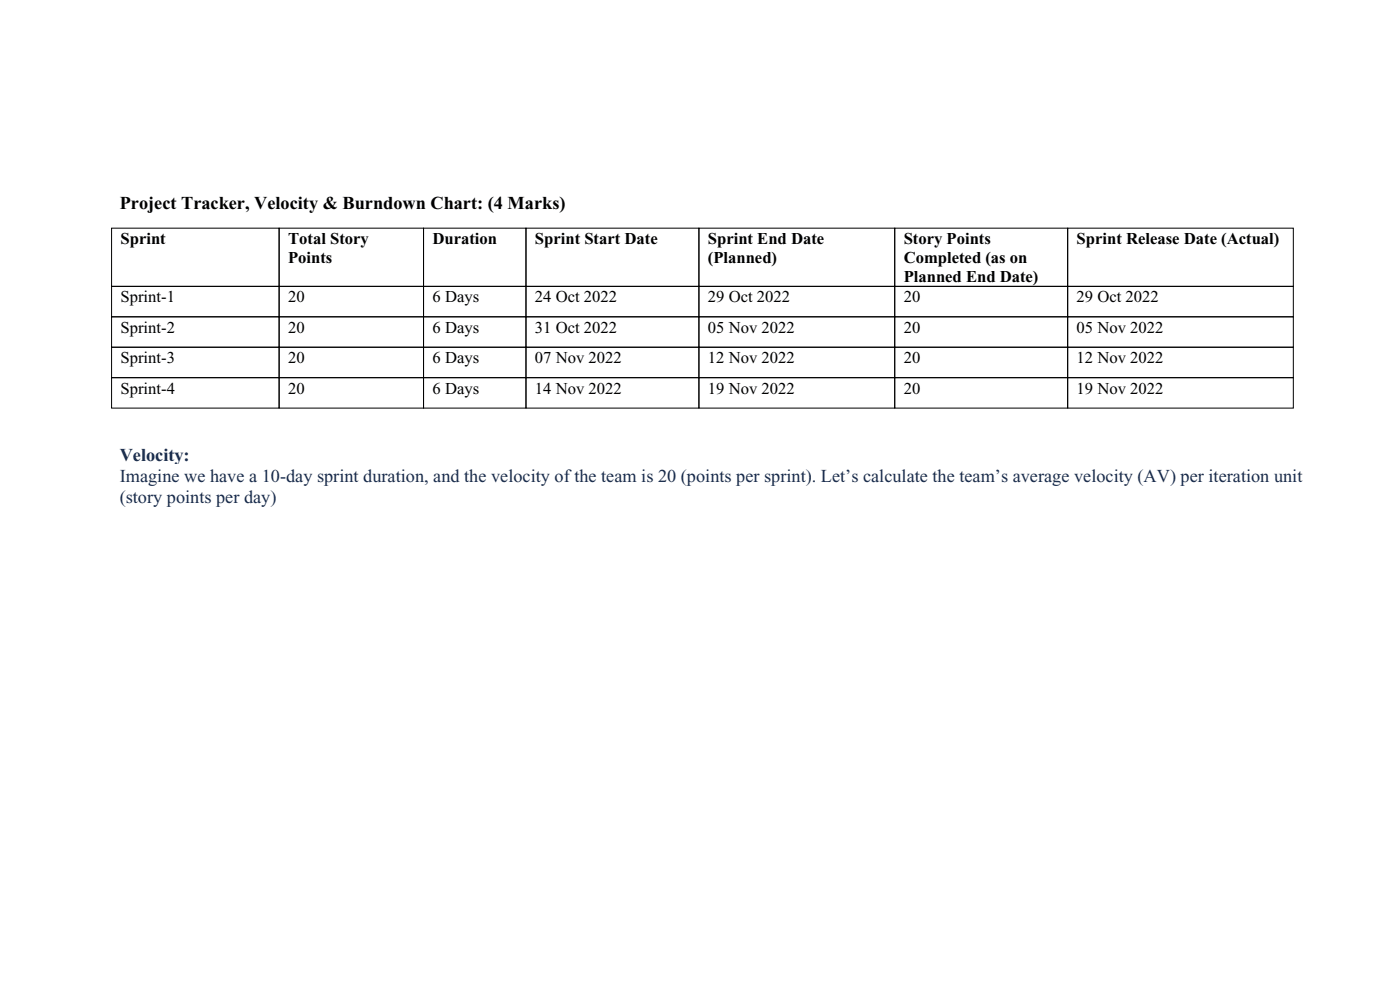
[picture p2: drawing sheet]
<svg xmlns="http://www.w3.org/2000/svg" width="297mm" height="210mm" viewBox="0 0 297 210" stroke-linecap="round" stroke-linejoin="round" font-family="sans-serif">
<defs><g id="words">
<text font-size="3.9" x="25.4" y="44.3">Project Tracker, Velocity &amp; Burndown Chart: (4 Marks)</text>
<g font-size="3.9" fill="#172b4d">
<text x="25.4" y="97.7">Velocity:</text>
<text x="25.4" y="102.2">Imagine we have a 10-day sprint duration, and the velocity of the team is 20 (points per sprint). Let’s calculate the team’s average velocity (AV) per iteration unit</text>
<text x="25.4" y="106.7">(story points per day)</text>
</g>
<g font-size="3.5">
<text x="25.6" y="51.8">Sprint</text>
<text x="61.1" y="51.8">Total Story</text>
<text x="91.8" y="51.8">Duration</text>
<text x="113.5" y="51.8">Sprint Start Date</text>
<text x="150.2" y="51.8">Sprint End Date</text>
<text x="191.7" y="51.8">Story Points</text>
<text x="228.4" y="51.8">Sprint Release Date (Actual)</text>
<text x="61.1" y="55.8">Points</text>
<text x="150.2" y="55.8">(Planned)</text>
<text x="191.7" y="55.8">Completed (as on</text>
<text x="191.7" y="59.9">Planned End Date)</text>
<text x="25.6" y="64.1">Sprint-1</text>
<text x="61.1" y="64.1">20</text>
<text x="91.8" y="64.1">6 Days</text>
<text x="113.5" y="64.1">24 Oct 2022</text>
<text x="150.2" y="64.1">29 Oct 2022</text>
<text x="191.7" y="64.1">20</text>
<text x="228.4" y="64.1">29 Oct 2022</text>
<text x="25.6" y="70.6">Sprint-2</text>
<text x="61.1" y="70.6">20</text>
<text x="91.8" y="70.6">6 Days</text>
<text x="113.5" y="70.6">31 Oct 2022</text>
<text x="150.2" y="70.6">05 Nov 2022</text>
<text x="191.7" y="70.6">20</text>
<text x="228.4" y="70.6">05 Nov 2022</text>
<text x="25.6" y="77">Sprint-3</text>
<text x="61.1" y="77">20</text>
<text x="91.8" y="77">6 Days</text>
<text x="113.5" y="77">07 Nov 2022</text>
<text x="150.2" y="77">12 Nov 2022</text>
<text x="191.7" y="77">20</text>
<text x="228.4" y="77">12 Nov 2022</text>
<text x="25.6" y="83.5">Sprint-4</text>
<text x="61.1" y="83.5">20</text>
<text x="91.8" y="83.5">6 Days</text>
<text x="113.5" y="83.5">14 Nov 2022</text>
<text x="150.2" y="83.5">19 Nov 2022</text>
<text x="191.7" y="83.5">20</text>
<text x="228.4" y="83.5">19 Nov 2022</text>
</g>
</g></defs>
<g fill="none" stroke="#000" stroke-width=".21">
<path d="M23.7 48.4h35.5v12.3h-35.5zM59.2 48.4h30.7v12.3h-30.7zM89.9 48.4h21.7v12.3h-21.7zM111.6 48.4h36.7v12.3h-36.7zM148.3 48.4h41.5v12.3h-41.5zM189.8 48.4h36.7v12.3h-36.7zM226.5 48.4h47.9v12.3h-47.9zM23.7 60.7h35.5v6.5h-35.5zM23.7 67.2h35.5v6.5h-35.5zM23.7 73.7h35.5v6.4h-35.5zM59.2 60.7h30.7v6.5h-30.7zM59.2 67.2h30.7v6.5h-30.7z"/>
<path d="M59.2 73.7h30.7v6.4h-30.7zM89.9 60.7h21.7v6.5h-21.7zM89.9 67.2h21.7v6.5h-21.7zM89.9 73.7h21.7v6.4h-21.7zM111.6 60.7h36.7v6.5h-36.7zM111.6 67.2h36.7v6.5h-36.7zM111.6 73.7h36.7v6.4h-36.7zM148.3 60.7h41.5v6.5h-41.5zM148.3 67.2h41.5v6.5h-41.5zM148.3 73.7h41.5v6.4h-41.5zM189.8 60.7h36.7v6.5h-36.7zM189.8 67.2h36.7v6.5h-36.7z"/>
<path d="M189.8 73.7h36.7v6.4h-36.7zM226.5 60.7h47.9v6.5h-47.9zM226.5 67.2h47.9v6.5h-47.9zM226.5 73.7h47.9v6.4h-47.9zM23.7 80.1h35.5v6.5h-35.5zM59.2 80.1h30.7v6.5h-30.7zM89.9 80.1h21.7v6.5h-21.7zM111.6 80.1h36.7v6.5h-36.7zM148.3 80.1h41.5v6.5h-41.5zM189.8 80.1h36.7v6.5h-36.7zM226.5 80.1h47.9v6.5h-47.9z"/>
</g>
<g fill="#fff">
<path d="M24.9 94.1h257.6v4.5h-257.6z" fill-rule="evenodd"/>
<path d="M24.9 98.6h257.6v8.9h-257.6z" fill-rule="evenodd"/>
<path d="M24.9 107.5h257.6v27.5h-257.6z" fill-rule="evenodd"/>
<path d="M24.9 135h257.6v13.8h-257.6z" fill-rule="evenodd"/>
<path d="M24.9 148.8h257.6v13.7h-257.6z" fill-rule="evenodd"/>
<path d="M24.9 162.5h257.6v8.5h-257.6z" fill-rule="evenodd"/>
</g>
<use href="#words"/>
</svg>
